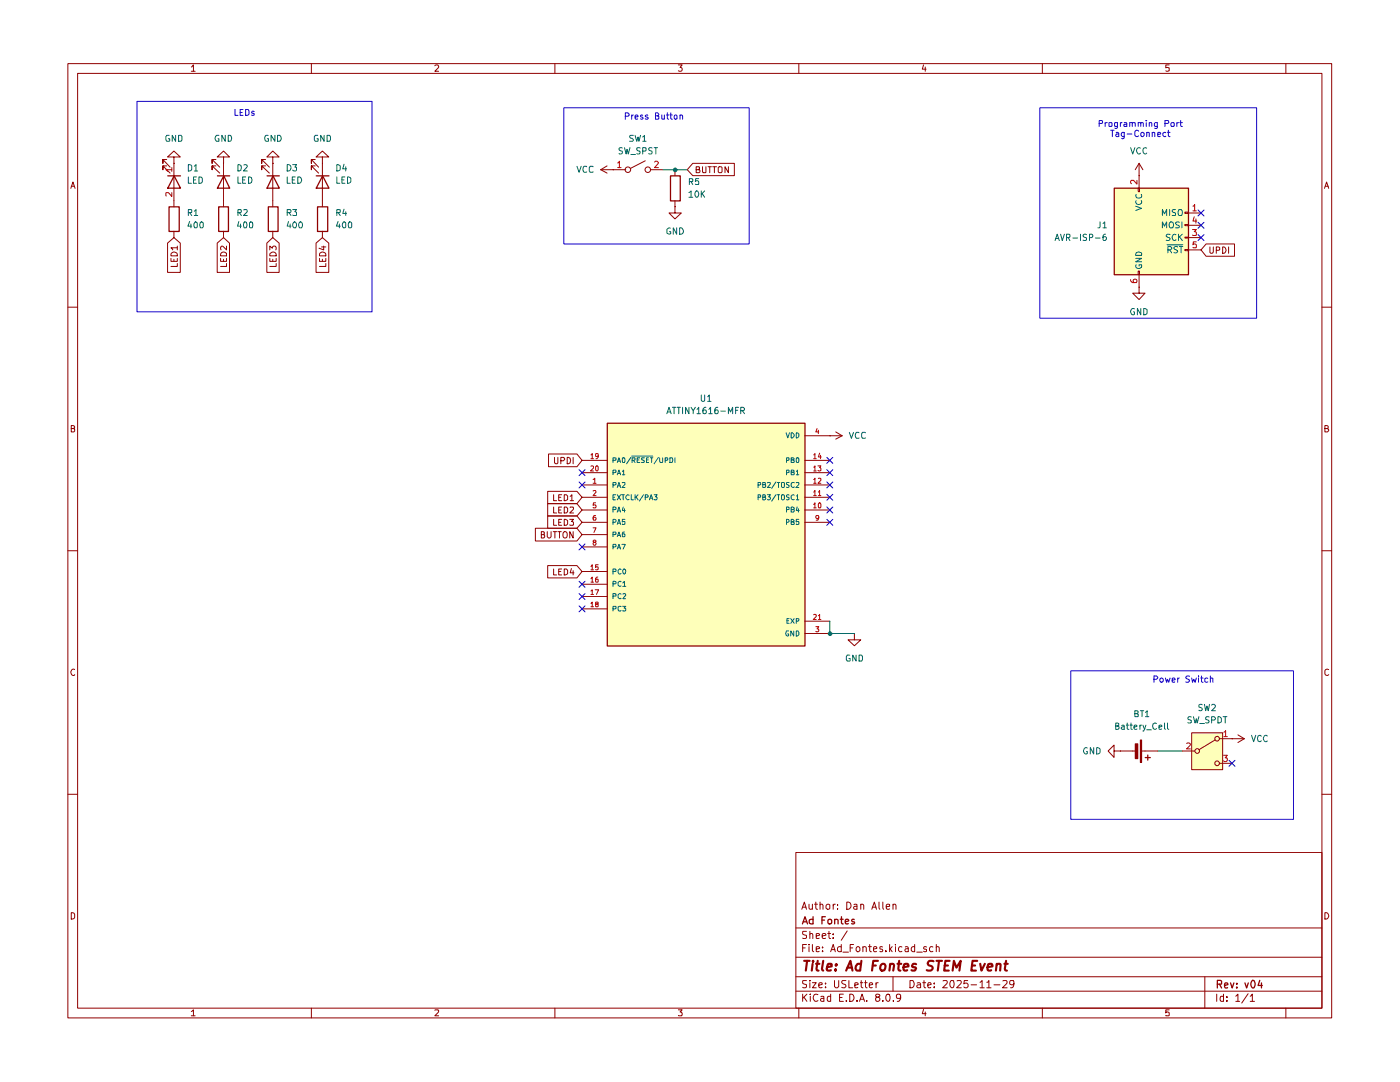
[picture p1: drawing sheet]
<svg xmlns="http://www.w3.org/2000/svg" width="279mm" height="216mm" viewBox="0 0 279 216" stroke-linecap="round" stroke-linejoin="round" font-family="sans-serif">
<g fill="none" stroke="#900000" stroke-width=".2">
<path d="M13.5 12.7h252.3v190.4h-252.3zM15.5 14.6h248.3v186.6h-248.3zM38.2 13.4l.4-.4v1.2M38.2 14.2h.7M62.1 12.7v1.9M86.8 13.1l.5-.1 .2 .2v.3l-.7 .7h.7M110.7 12.7v1.9M135.4 13h.7l-.4 .5h.4v.2v.4h-.7M159.4 12.7v1.9M184.3 13l-.2 .8h.7M184.7 13.4v.8M208 12.7v1.9"/>
<path d="M233.3 13h-.6v.5h.6v.6h-.6M256.6 12.7v1.9M14.1 37.6l.5-1.3 .4 1.3M14.2 37.2h.6M264.3 37.6l.4-1.3 .5 1.3M264.5 37.2h.6M13.5 61.3h2M263.8 61.3h2M14.2 85.5l.6-.1v-.4l-.6-.1v1.3h.5l.2-.2v-.4l-.3-.1M264.4 85.5l.6-.1v-.4l-.6-.1v1.3h.5l.3-.4-.4-.3M13.5 109.9h2M263.8 109.9h2"/>
<path d="M14.9 133.6l-.2-.1a.64 .64 0 0 0-.6 .7 .64 .64 0 0 0 .6 .6l.2-.2M265.2 133.6l-.4-.1-.4 .4v.5l.2 .3 .3 .1 .3-.2M13.5 158.5h2M263.8 158.5h2M158.8 170.1h105v31.1h-105zM162.8 180v1.2l.2 .2h.1M163.7 180v1.4M169 180a.73 .73 0 0 1 .8 .7 .73 .73 0 0 1-.8 .7zM175.4 180v1.2l.2 .2M176.2 180v1.2l.2 .2M14.2 182.1a.52 .52 0 0 1 .7 .4v.5a.52 .52 0 0 1-.7 .4zM158.8 197.8h105"/>
<path d="M158.8 194.9h105M158.8 191h105M158.8 185.2h105M160 181.4l.5-1.4 .4 1.4M160.2 198.4v1.4M160.2 189.1h.5M160.2 181h.7M160.4 199l.6 .8M160.9 195.7h-.7v.5l.7 .3v.5h-.7M160.9 188.5h-.7v1.4M160.9 185.8l-.7 .1v.4l.7 .4v.5h-.7M161 198.4l-.8 .8"/>
<path d="M161.5 188.5h.1M161.5 180.4v.8a.37 .37 0 0 0 .3 .2 .37 .37 0 0 0 .3-.1M161.5 188.9v1M161.6 195.7h.1M161.6 186.4l.2-.1h.3l.1 1M161.6 185.8v1.5M161.6 196.1v1M161.7 198.4v.1M161.7 198.8v1M162.1 196.1h.8l-.8 1h.8M162.1 188.5v1.2l.3 .2M162.1 180.4v1"/>
<path d="M162.6 180.4h.5M162.9 189.4l.7-.2-.1-.2h-.6v.8h.6M162.9 186.8l.7-.2-.1-.3h-.6v.9h.6M163.2 198.5a.67 .67 0 0 0-.9 .5 .67 .67 0 0 0 .8 .7l.1-.1M163.4 196.6l.7-.2v-.2l-.4-.1-.3 .2 .1 .7h.6M163.7 180.6l.1-.2 .4 .1 .1 .9M163.8 198.9h.6v.9M164.1 186.8l.7-.2v-.3h-.5l-.2 .2 .1 .7h.6M164.2 189.7v.2M164.2 189v.1M164.4 199.2h-.4l-.3 .3 .3 .3 .4-.1M164.8 196.9v.2"/>
<path d="M164.8 196.2v.1M164.9 180.6l.3-.2 .4 .2-.1 .8a.45 .45 0 0 1-.7-.2zM165.2 186.3h.6M165.4 185.8v1.2l.2 .3h.2M165.8 198.9l-.4-.1-.3 .3 .1 .6h.6M165.8 189.9l.5-1.4 .4 1.4M165.8 198.4v1.4M165.9 189.5h.7M166.3 187.1v.2M166.3 186.3v.2M166.3 180.4v1M166.5 195.7v1.1l.3 .3h.3l.3-.3v-1.1"/>
<path d="M166.7 180.4l-.3 .1-.1 .3M167.1 181.3v.1M167.1 180.5v.2M167.6 199h.5M167.9 189h-.6l-.2 .2v.5a.52 .52 0 0 0 .8 .1M167.9 188.5v1.4M168.2 190h1.1M168.3 198.4h-.7v1.4h.7M168.8 195.7h-.7a.61 .61 0 0 0 .6 .8l.1 .3-.2 .3-.6-.1M168.9 199.6v.2M169.1 185.8l-1.2 1.8M169.4 195.7v1.4h.8"/>
<path d="M169.6 198.4a.73 .73 0 0 1 .8 .7 .73 .73 0 0 1-.8 .7zM169.7 189.1h.5M170.3 188.5h-.6v1.4M170.4 180.5h.6v.9M170.6 196.6l.7-.2-.1-.2h-.6v.8h.6M170.9 189.1l.2-.2 .4 .2 .1 .6-.2 .2h-.3l-.2-.2zM171 199.6v.2M171 180.8h-.4l-.3 .3 .3 .3h.4M171.5 199.8l.5-1.4 .5 1.4M171.7 196.1h.5M171.7 199.4h.7M171.8 180.6v-.1a.36 .36 0 0 1 .6 .2v.7"/>
<path d="M171.8 180.4v1M171.9 195.7v1.1l.3 .3M172.2 189.1l.1-.1a.36 .36 0 0 1 .6 .1v.8M172.2 188.9v1M172.5 196.1h.6M172.7 195.7v1.1l.2 .3h.2M173 199.6v.2M173.3 188.9h.6M173.5 196.6l.7-.2-.2-.3-.4 .1-.1 .6 .2 .3 .4-.1M173.6 188.5v1.2l.1 .2h.2M174 181.4l.5-1.4 .4 1.4M174.1 181h.7"/>
<path d="M174.3 189.4l.7-.2-.2-.3-.4 .1-.1 .7 .2 .2 .4-.1M174.8 196.1v1M175 199l-.3-.3a.43 .43 0 0 1 .5-.3 .43 .43 0 0 1 .4 .3l-.2 .2a.56 .56 0 0 0-.5 .2 .56 .56 0 0 0-.1 .6 .52 .52 0 0 0 .8-.1v-.4l-.3-.2M175.3 196.1l-.4 .1-.1 .2M176.1 189h-.5v.3l.4 .1 .2 .3-.2 .2-.4-.1M176.2 199.6v.2M176.8 189.7v.2M176.9 180.9l.6-.1v-.3l-.4-.1-.2 .3 .1 .7h.5M177 198.5h.5a1.01 1.01 0 0 1-.2 1.3h-.1a.93 .93 0 0 1-.2-1.3zM177.5 188.5v1.4M177.6 189.3l.5 .6M178.1 188.9l-.6 .6"/>
<path d="M178.2 180.6l.2-.2 .3 .1 .1 .9M178.2 180.4v1M178.2 194.9v2.9M178.3 199.6v.2M178.7 188.5h.1M178.7 188.9v1M179.7 199l-.1 .2h-.5l-.2-.2 .1-.5 .5-.1 .2 .2v.9l-.2 .2-.4 .1M180 189l-.4-.1-.3 .3v.5l.3 .2 .4-.1M180.7 189h.5l.1 .9M181.3 189.2l-.5 .1-.2 .3 .2 .3 .5-.1M181.6 195.7h.6a.81 .81 0 0 1 .3 .9 .81 .81 0 0 1-.9 .5zM182.5 189l-.3-.1-.3 .2v.6a.45 .45 0 0 0 .6 .1"/>
<path d="M182.5 188.5v1.4M183 190h1.1M183 196.2h.6l.1 .9M183.7 196.4l-.5 .1-.2 .3 .2 .3 .5-.1M184.1 196.1h.6M184.4 195.7v1.1l.2 .3h.1M184.9 189l-.4-.1-.2 .2 .2 .3 .4 .1v.3h-.6M185.2 196.6l.6-.2-.1-.3-.5 .1v.6l.1 .3 .5-.1M186.2 189l-.4-.1-.3 .3v.5l.3 .2 .4-.1M186.4 196.9v.2M186.4 196.2v.1M186.9 189.1v-.1a.36 .36 0 0 1 .5 .1v.8"/>
<path d="M186.9 188.5v1.4M188.2 195.7h.7l.2 .3-1 1.1h1M189.7 195.7h.5a1.1 1.1 0 0 1-.1 1.4 .87 .87 0 0 1-.4-1.4zM191 195.7h.7l.2 .3-1 1.1h1M193.1 195.7h-.7v.6l.6-.1 .2 .2v.4l-.2 .3-.6-.2M193.8 196.5h1.1M195.6 196l.4-.3v1.4M195.6 197.1h.8M196.9 196h.2l.3-.3v1.4M196.9 197.1h.9M198.4 196.5h1.2M200.1 195.7h.7l.2 .3-.9 1.1h.9"/>
<path d="M202.4 196.3l-.3 .2-.5-.1v-.7h.7l.1 .2-.2 1-.5 .2M240.5 194.9v6.3M242.8 198.4v1.4M244.2 198.9l-.4-.1-.3 .3 .1 .6h.6M244.2 198.4v1.4M244.9 199.6v.2M244.9 198.9v.1M246.6 198.8l.5-.4v1.4M246.6 199.8h.8M249.1 198.3l-1.3 1.8M249.5 198.8l.4-.4v1.4M249.5 199.8h.9"/>
<path d="M264.4 182.1a.65 .65 0 0 1 .8 .6 .65 .65 0 0 1-.8 .7zM38.2 201.8l.4-.3v1.2M38.2 202.7h.7M62.1 201.2v1.9M86.8 201.6l.7-.1v.2v.3l-.7 .7h.7M110.7 201.2v1.9M135.4 201.5h.7l-.4 .4 .4 .1v.2v.5l-.7-.1M159.4 201.2v1.9M184.3 201.4l-.2 .9h.7M184.7 201.9v.8M208 201.2v1.9M233.3 201.5h-.6v.6l.1-.2 .5 .2v.6l-.6-.1"/>
<path d="M256.6 201.2v1.9"/>
</g>
<g fill="none" stroke="#900000" stroke-width=".25">
<path d="M160.1 184.4l.6-1.5 .5 1.5M160.3 183.9h.7M162.3 183.5l-.5-.1-.3 .3 .1 .6h.7M162.3 182.9v1.5M164 183.6h.5M164.7 182.9h-.7v1.5M165.3 183.5h.6v.8h-.6zM166.6 183.5l.4-.1 .3 .2v.8M166.6 183.4v1M167.7 183.4h.6M167.9 182.9v1.3l.4 .2M168.7 183.9l.7-.1-.2-.4h-.3l-.2 .2v.6l.2 .2 .4-.1"/>
<path d="M170.5 183.5l-.4-.1-.1 .3 .1 .2h.4l.1 .3-.2 .2-.4-.1M242.9 196.4h.8l.1-.6-.3-.2h-.6v1.5M243.4 196.4l.4 .7M244.4 196.6l.7-.1-.2-.4-.4 .1-.1 .7 .2 .2h.4M245.6 196.1l.3 1 .3-1M246.8 197v.1M246.8 196.2v.2M248.5 196.1l.3 1 .3-1M250 195.6h.1a1 1 0 0 1 0 1.5 .88 .88 0 0 1-.1-1.5zM251.4 195.6l-.3 1h.8M251.8 196.1v1"/>
</g>
<g fill="none" stroke="#900000" stroke-width=".42">
<path d="M160.5 191.7h1.1M161.1 191.7l-.3 2M162.2 192.3l-.2 1.4M162.3 191.7v.2M162.9 192.3h.6M163.2 191.7l-.3 1.6 .1 .3 .4 .1M164.3 191.7l-.3 1.6 .3 .4M165.1 193l.9-.2v-.4l-.6-.1a1.25 1.25 0 0 0-.3 1.3h.7M166.7 193.4v.3M166.9 192.4l.1 .2h-.3l.2-.2-.1 .3M168.9 193.7l.8-2 .4 2M169.1 193.1h.9"/>
<path d="M171.8 192.4l-.2-.1a.63 .63 0 0 0-.8 .4l-.1 .5 .2 .4h.8M171.9 191.7l-.2 2M174.2 192.7h.6M175.2 191.7h-.9l-.3 2M175.8 192.6a.52 .52 0 0 1 .8-.2l.1 .3v.5l-.2 .4-.3 .1-.4-.1-.2-.4zM177.6 192.6a.45 .45 0 0 1 .4-.3 .45 .45 0 0 1 .4 .4l-.1 1M177.7 192.3l-.2 1.4M179.1 192.3h.8M179.4 191.7l-.1 1.6 .1 .3 .3 .1M180.3 193l1-.2-.1-.4-.5-.1-.2 .1-.1 .3v.9h.7M182.8 192.4l-.5-.1-.3 .4 .2 .3 .5 .1 .1 .1-.1 .4h-.8M186.3 191.8l-.8-.1-.4 .5a.95 .95 0 0 0 .9 .6l.1 .1a.49 .49 0 0 1-.4 .8l-.7-.1"/>
<path d="M186.9 191.7h1.1M187.4 191.7l-.2 2M188.5 192.7h.7M189.5 191.7h-.8l-.3 2h1M190.1 193.7l.3-2 .5 1.4 .8-1.4-.2 2M194 192.7h.6M195 191.7h-.9l-.3 2h1M195.6 192.3l.3 1.4 .7-1.4M197.1 193l1-.2-.1-.4-.5-.1-.3 .1-.1 .3v.9h.7M198.9 192.6l.3-.3 .5 .1-.1 1.3M198.9 192.3l-.1 1.4M200.4 192.3h.7"/>
<path d="M200.8 191.7l-.3 1.6 .1 .3 .4 .1"/>
</g>
<g fill="#feffba">
<path d="M121.2 84.4h39.4v44.5h-39.4z"/>
<path d="M237.8 146.2h6.2v7.4h-6.2z"/>
<path d="M222.3 37.5h14.8v17.3h-14.8z"/>
</g>
<path d="M121.2 84.5h39.5v44.4h-39.5zM227.7 147.7v4.4" fill="none" stroke="#900000" stroke-width=".25"/>
<g fill="none" stroke="#900000" stroke-width=".2">
<path d="M116.2 96.8h5M116.2 99.2h5M116.2 94.3h5M116.2 91.9h5M160.6 96.8h5M160.6 99.2h5M160.6 94.3h5M160.6 91.9h5M160.6 86.9h5M116.2 101.8h5M116.2 114h5M116.2 116.6h5"/>
<path d="M116.2 119h5M116.2 104.2h5M116.2 106.7h5M116.2 109.1h5M160.6 101.8h5M160.6 104.2h5M116.2 121.5h5M160.6 123.9h5M160.6 126.4h5M222.3 149.9v-1.2l-1.2 1.2 1.2 1.2v-1.2h1.3M223.6 149.9h.1M226.6 148.4h.5v3h-.5z"/>
<path d="M227.6 147.7h.2v4.4h-.2zM236 149.9h2.4M237.8 146.2h6.2v7.4h-6.2zM242.5 147.7l-3.2 1.9M243.3 147.4h5M243.3 152.3h2.6M245.9 147.4h.1M247.1 146.6l1.2 .8M248.3 147.4l-1.2 .8"/>
<circle cx="238.9" cy="149.9" r=".47"/>
<circle cx="242.9" cy="152.3" r=".47"/>
<circle cx="242.9" cy="147.4" r=".47"/>
</g>
<g fill="none" stroke="#006665" stroke-width=".2">
<path d="M122.3 96.8l.6-.1v-.4h-.6v1M122.3 91.9l.6-.1v-.4h-.6v.9M122.3 94.3l.6-.1v-.3l-.6-.1v.9M122.3 99.2h.4M122.8 98.7h-.5v1h.5M123.2 97.3l.3-1 .4 1M123.2 92.3l.3-.9 .4 .9M123.2 94.7l.3-.9 .4 .9M123.2 98.7l.7 1M123.4 96.9h.4M123.4 92h.4M123.4 94.5h.4"/>
<path d="M123.9 98.7l-.7 1M124 98.7h.6M124.2 96.3h.4l.1 .4-.6 .6h.6M124.2 94.1l.3-.3v.9M124.2 94.7h.5M124.3 91.4h.3l.1 .1-.1 .8h-.3l-.1-.2zM124.4 98.7v1M125.6 98.8l-.4-.1-.3 .4 .3 .6 .4-.1M125.9 91.3l-.9 1.2M126 98.7v1h.4M126.1 91h4.2M126.2 91.9l.5-.1v-.4h-.5v.9"/>
<path d="M126.4 91.9l.3 .4M126.7 98.7v1M126.9 99.1l.4 .6M127.2 91.8h.3M127.3 98.7l-.6 .6M127.7 91.4h-.5v.9h.5M128.4 98.7l-.8 1.3M128.6 91.4h-.5v.4l.4 .1 .1 .2-.1 .2h-.5M128.8 99.2h.5l.1-.3-.6-.2v1M129 91.8h.4M129.5 91.4h-.5v.9h.5M129.6 99.7l.4-1 .3 1"/>
<path d="M129.7 99.4h.5M129.8 91.4h.5M130 91.4v.9M130.6 98.7h.5l-.3 .4h.3v.5l-.1 .1-.4-.1M131.4 91.3l-.8 1.2M131.7 91.4v.7l.1 .2 .4-.1v-.8M132.8 91.9l.5-.1v-.4h-.5v.9M133.7 91.4h.5l.1 .5-.2 .4h-.4zM134.7 91.4v.9M151.3 99.2h.4l.1-.4-.5-.1v1M151.3 96.8l.5-.1-.1-.4h-.4v1M152.2 99.2l.5-.1v-.3l-.5-.1v1h.5l.1-.3-.2-.2"/>
<path d="M152.2 96.7h.5v-.4h-.5v1h.5l.1-.4-.2-.2M153.2 98.7h.6l-.4 .4h.3l.1 .5-.2 .1-.4-.1M153.2 96.3h.5l.1 .1-.6 .9h.6M154.9 98.7l-.9 1.3M154.9 96.2l-.9 1.2M155.1 98.7h.5M155.1 96.3h.5M155.4 96.3v1M155.4 98.7v1M156 98.9l.1-.2 .4 .2v.7l-.1 .1-.4-.1zM156 96.3h.5v.1v.7l-.1 .2-.4-.2zM156.9 86.4l.3 1 .4-1"/>
<path d="M157 94.3l.5-.1-.1-.4h-.4v.9M157 91.9l.5-.1-.1-.4h-.4v.9M157.5 98.8h-.5v.3l.5 .2v.3h-.5M157.5 96.3h-.5l.1 .4 .4 .2-.2 .4-.3-.1M157.9 94.2h.4l.2-.2-.2-.2h-.4v.9h.5l.1-.4-.3-.1M157.9 91.8h.4l.2-.3-.2-.1h-.4v.9h.5l.1-.4-.3-.1M157.9 86.4h.3l.3 .4-.3 .6h-.3zM158.5 98.8l-.3-.1-.3 .3v.5l.3 .2 .3-.1M158.5 96.3h-.4l-.2 .2v.5l.3 .3 .3-.2M158.9 99l.3-.3v1M158.9 96.3h.4l.1 .4-.6 .6h.6M158.9 94.1l.3-.3v.9"/>
<path d="M158.9 86.4l.5 .2v.5l-.3 .3h-.2zM158.9 99.7h.5M158.9 94.7h.5M159 91.4h.3l.1 .1-.1 .8h-.3l-.1-.2zM122.3 114h.5l.1-.4-.6-.1v1.1M122.3 116.5h.5l.1-.4-.6-.1v1M122.3 119h.5l.1-.5-.6-.1v1.1M122.3 101.7h.5l.1-.4-.6-.1v1M122.3 104.2h.5l.1-.4-.1-.2h-.5v1M122.3 106.7l.6-.1v-.3l-.6-.1v.9M122.3 109.1l.6-.1v-.3l-.6-.1v1M123.2 102.2l.3-1 .4 1"/>
<path d="M123.2 104.6l.3-1 .4 1M123.2 107.1l.3-.9 .4 .9M123.2 109.6l.3-1 .4 1M123.4 101.9h.4M123.4 104.4h.4M123.4 106.8h.4M123.4 109.3h.4M123.9 113.6l-.3-.1-.2 .3v.5l.2 .3 .3-.1M123.9 116.1l-.3-.1-.2 .2v.6l.2 .2 .3-.1M123.9 118.5l-.3-.1-.2 .3v.5l.2 .3 .3-.1M124.1 108.6h.7l-.4 1M124.3 116.3l.3-.3v1"/>
<path d="M124.3 118.5l.4-.1 .2 .3-.6 .8h.6M124.3 117h.6M124.4 113.6l.1-.1a.54 .54 0 0 1 .4 .5 .54 .54 0 0 1-.4 .6l-.1-.1-.1-.4zM124.4 101.2l-.2 .7h.6M124.6 106.2l-.4 .1v.7h.5v-.4l-.3-.1-.2 .2M124.6 101.5v.7M124.7 103.6h-.5v.5h.5l-.1 .5h-.4M157 101.7h.4l.1-.4-.5-.1v1M157 104.2h.3l.2-.1-.2-.5h-.3v1M157.9 101.7l.5-.1 .1-.3-.6-.1v1h.4l.2-.1v-.3l-.3-.1M157.9 104.1l.6-.1-.3-.4h-.3v1h.5l.1-.4-.3-.1M159.1 101.2l-.2 .7h.6"/>
<path d="M159.3 101.5v.7M159.4 103.6h-.5v.5h.5l-.1 .5h-.4M122.3 121.5l.6-.1v-.3l-.6-.1v.9M123.9 121.1l-.4-.1-.1 .2v.6h.5M124.3 121h.6l-.4 .3 .4 .2-.1 .4-.5-.1M157.1 123.9h.3M157.4 125.9h-.4a.52 .52 0 0 0-.2 .6 .52 .52 0 0 0 .6 .3v-.3h-.2M157.5 123.4h-.4v1h.4M157.8 123.4l.7 1M158.4 125.9v1l-.6-1v1M158.5 123.4l-.7 1M158.9 123.9h.5l-.1-.5h-.4v1"/>
<path d="M158.9 125.9h.4l.1 .3v.5l-.3 .2h-.2z"/>
</g>
<g fill="none" stroke="#b90000" stroke-width=".2">
<path d="M117.9 90.8l.3-.3v1M117.9 93h.5v.4l-.5 .6h.5M117.9 91.5h.5M118.4 95.7l.3-.3v1M118.4 98l.4-.1 .2 .2-.6 .8h.6M118.4 96.4h.6M118.9 93.1l.2-.1 .3 .1v.6l-.2 .3-.3-.3zM119.4 90.9l-.1 .2h-.3l-.1-.5h.5v.7l-.4 .2M162.4 98.2l.2-.3v1M162.4 95.7l.2-.3v1M162.4 93.2l.2-.2v1M162.4 90.8l.2-.3v1"/>
<path d="M162.4 96.4h.5M162.4 98.9h.5M162.4 94h.5M162.4 91.5h.5M163.1 85.5l-.3 .7h.6M163.2 93h.6l-.2 .3 .2 .2v.4h-.6M163.3 98.2l.3-.3v1M163.3 95.5h.5v.3l-.6 .6h.6M163.3 98.9h.5M163.3 85.8v.7M163.6 90.4l-.3 .8h.6M163.7 90.8v.7"/>
<path d="M117.9 113l.3-.3v1M117.9 115.5l.3-.4v1.1M117.9 117.9l.3-.2v.9M117.9 113.7h.5M117.9 116.2h.5M117.9 118.6h.5M118.4 105.3h.6l-.5 1M118.5 108.2l-.1-.3 .4-.1 .2 .2-.6 .4 .1 .4h.3l.2-.3-.2-.3M118.8 117.7h.7l-.5 .9M118.9 100.3h-.5v.5h.5v.5h-.5M118.9 102.9h-.4l-.1 .4v.5h.5l.1-.4-.2-.2-.4 .2M119.3 115.1l-.4 .3v.7h.5l-.1-.5h-.3l-.1 .1"/>
<path d="M119.4 112.7h-.5v.5h.5v.4h-.5M162.4 100.7l.2-.4v1M162.4 101.3h.5M163.4 100.4l.3-.1 .1 .3-.1 .7h-.3l-.1-.1zM163.4 103.3l-.4 .2-.2-.2 .1-.4h.4l.1 .1-.2 .8h-.3M117.9 120.4l.3-.3v1M117.9 121.1h.5M119 120.6l-.1-.1v-.3l.4-.1 .1 .4-.5 .1 .1 .5 .4-.1v-.4h-.2M162.4 122.7h.5v.3l-.6 .6h.6M162.8 125h.6l-.3 .5h.2l.1 .4-.2 .2-.4-.1M163.3 122.8l.3-.2v1M163.3 123.6h.5"/>
<path d="M236.8 148.3l.5-.1 .3 .3-.8 .9h.8M244.2 150.7h.7l-.4 .5h.4v.2v.5l-.6 .1-.1-.2M244.3 146.1l.3-.3v1.2M244.3 147h.6"/>
</g>
<path d="M226.6 148.4h.5v3h-.5z" fill="#900000"/>
<g fill="none" stroke="#900000" stroke-width=".2">
<path d="M119.9 33.9l1.3 .6M119.9 33.9h5M121.2 33.1l-1.3 .8M122.3 33.9h.1M128.8 32.1l-3 1.5M129.8 33.9h2.4M134.7 33.9v1.1M138.3 32.6h8.3v2.4h-8.3l-1.1-1.1zM138.9 33.9l.6-.1v-.5h-.6v1.2h.6l.2-.5-.3-.1M140.2 33.3l.1 1.2 .6-.1v-1.1M141.3 33.3h.7M141.6 33.3v1.2"/>
<path d="M142.2 33.3h.8M142.6 33.3v1.2M143.3 33.4l.2-.1h.4l.2 .1v.9l-.2 .2h-.4l-.2-.2zM145.4 33.3v1.2l-.7-1.2v1.2M227.2 37.5h.2v.8h-.2zM227.3 35h.1M227.3 32.6l-.7 1.3M227.3 32.6v4.9M227.3 32.6l.8 1.3M134.7 41.2v1.3h1.3l-1.3 1.2-1.2-1.2h1.2M134.7 41.2h.1M134.7 40v1.2"/>
<path d="M227.2 54.1h.2v.7h-.2zM227.3 57.3v1.2h1.2l-1.2 1.3-1.2-1.3h1.2M227.3 57.3h.1M227.3 54.8v2.5M236.5 49.8h.6v.2h-.6zM236.5 47.3h.6v.2h-.6zM236.5 44.8h.6v.2h-.6zM236.5 42.3h.6v.3h-.6zM237.1 42.5h2.6M237.1 47.4h2.6M237.1 45h2.6M237.1 49.9h2.6"/>
<path d="M240.7 48.7h5.7v2.4h-5.7l-1-1.2zM241.5 49.3v1.1l.1 .1h.5v-.2v-1M242.7 50l.7-.1v-.5l-.2-.1h-.5v1.2M244 49.3a.64 .64 0 0 1 .7 .6 .64 .64 0 0 1-.7 .6zM245.2 49.3v1.2M109.3 98h5.8l1.1 1.2-1.1 1.3h-5.8zM109.5 90.6h5.6l1.1 1.3-1.1 1.2h-5.6zM110.5 98.7v1.2h.6M110.7 91.3v1l.2 .2 .4-.1v-1.1M111.5 99.2h.4M111.9 91.9h.5l.3-.2-.1-.3-.7-.1v1.2M112.1 98.7h-.6v1.2h.6"/>
<path d="M112.6 98.7h.4l.3 .3v.6l-.4 .3h-.3zM113.2 91.3a.64 .64 0 0 1 .7 .6 .64 .64 0 0 1-.7 .6zM113.8 99.1l.3-.4v1.2M113.8 99.9h.7M114.4 91.3v1.2M165.6 86.9h.1M165.6 86.9h2.5M166.8 86.2l1.3 .7M168.1 86.9l-1.3 .7M106.8 105.4h8.3l1.1 1.3-1.1 1.2h-8.3zM108 106.7l.6-.1v-.4l-.6-.1v1.3l.6-.1 .1-.4-.2-.2M109.2 106.1v1l.3 .3h.2l.3-.3v-1"/>
<path d="M109.3 112.9h5.8l1.1 1.1-1.1 1.3h-5.8zM109.3 100.5h5.8l1.1 1.3-1.1 1.2h-5.8zM109.3 103h5.8l1.1 1.2-1.1 1.2h-5.8zM110.4 106.1h.7M110.5 113.5v1.2h.6M110.5 101.2v1.2h.6M110.5 103.6v1.2h.6M110.7 106.1v1.3M111.3 106.1h.7M111.5 114h.4M111.5 101.8h.4M111.5 104.2h.4"/>
<path d="M111.7 106.1v1.3M112.1 113.5h-.6v1.2h.6M112.1 101.2h-.6v1.2h.6M112.1 103.6h-.6v1.2h.6M112.4 106.3l.3-.2 .3 .1a.77 .77 0 0 1-.1 1.2l-.4-.1a.92 .92 0 0 1-.1-1zM112.6 113.5h.4l.3 .3v.7l-.4 .2h-.3zM112.6 101.2h.4l.3 .2v.7l-.3 .3h-.4zM112.6 103.6l.7 .3v.7l-.3 .2h-.4zM113.7 103.6h.8l-.5 .5h.4l.1 .2-.1 .5-.7-.1M113.8 101.3l.6-.1 .1 .3-.8 .9h.8M114 113.5l-.2 .8h.8M114.4 106.1v1.3l-.7-1.3v1.3"/>
<path d="M114.4 113.9v.8M170.5 126.4v1.3h1.3l-1.3 1.2-1.3-1.2h1.3M170.5 126.4h.1M223.6 149.9h3.2M227.8 149.9h3.3"/>
<circle cx="125.3" cy="33.9" r=".55"/>
<circle cx="129.3" cy="33.9" r=".55"/>
</g>
<path d="M133.8 35.1h2v5h-2zM222.4 37.5h14.8v17.3h-14.8zM228.6 151.2h1M229.1 150.7v1" fill="none" stroke="#900000" stroke-width=".25"/>
<g fill="none" stroke="#006665" stroke-width=".2">
<path d="M226.7 38.8l-.1 .2a.67 .67 0 0 0 .6 .5 .67 .67 0 0 0 .6-.2v-.5M226.6 41.1l1.2 .5-1.2 .4M226.6 51.6h1.2l-1.2 .6h1.2M226.7 40a.61 .61 0 0 0 .3 .8 .61 .61 0 0 0 .8-.2v-.6M226.7 52.8a.61 .61 0 0 0 .3 .8 .61 .61 0 0 0 .8-.3v-.5h-.5v.3M226.8 50.4h.9l.1 .1v.5h-1.2zM232 43v-1.2l.4 .9 .4-.9v1.2M232 45.5v-1.2l.4 .8 .4-.8v1.2M232.9 48.8h3.1M233.1 49.9h.5l.2-.5-.2-.2h-.5v1.3M233.4 44.4l.3-.1 .3 .1a.87 .87 0 0 1 0 1.1h-.5l-.2-.4zM233.4 41.8v1.2"/>
<path d="M233.4 49.9l.4 .6M233.5 46.8h-.7v.4l.5 .2 .2 .3-.2 .3-.6-.1M234.6 41.8h-.5l-.2 .3 .3 .3 .4 .2v.3l-.7 .1M234.7 46.8l-.3-.1a.65 .65 0 0 0-.5 .7 .65 .65 0 0 0 .5 .6l.3-.2M235 49.3l-.5-.1-.2 .2 .1 .3 .5 .3 .1 .2-.2 .3-.5-.1M235.2 46.7v1.3M235.3 41.8h.5l.1 .2 .1 .6-.2 .4h-.5l-.1-.2-.1-.6zM235.4 44.4h-.7l-.1 .2 .6 .4 .2 .3-.2 .2h-.6M235.4 47.2l.6 .8M235.4 49.2h.6M235.7 49.2v1.3M235.9 44.3v1.2"/>
<path d="M236 46.7l-.8 .7"/>
</g>
<path d="M123.3 32.5l.3-.3v1.2M123.3 33.4h.6M130.6 32.3l.2-.1h.3l.3 .2-.8 1h.8M226.9 36v.7l-.7-.7h-.4l-.2 .1v.4l.2 .2M225.6 55.8v.2l.4 .4 .8-.1a.36 .36 0 0 0-.2-.6h-.2a.35 .35 0 0 0-.3 .3 .35 .35 0 0 0 .3 .4M238 45.8h.8l-.5 .4 .5 .2v.5h-.8M238.1 41.1l.3-.3v1.3M238.1 42.1h.7M238.3 43.3l-.2 .8h.7M238.7 43.7v.8M238.8 48.3h-.6l-.1 .5 .1-.1 .5 .1 .1 .6h-.7" fill="none" stroke="#b90000" stroke-width=".2"/>
<path d="M132.2 33.9h5M165.6 123.9v2.5h4.9M231.1 149.9h4.9" fill="none" stroke="#009a00" stroke-width=".2"/>
<g fill="none" stroke="#1300ca" stroke-width=".2">
<path d="M112.5 21.5h37v27.2h-37zM124.8 23.2l.7-.1 .1-.3-.3-.3h-.5v1.3M126.1 22.9v.9M126.4 22.9l-.3 .3M126.7 23.4l.6-.1-.1-.4-.5 .2v.5l.2 .2 .4-.1M128.3 23h-.5v.3l.4 .1 .2 .2-.2 .2-.4-.1M129.3 23l-.3-.1-.2 .3 .4 .2 .2 .2-.2 .2-.4-.1M130.8 23.1h.5l.2-.3-.3-.3h-.4v1.3h.5l.2-.1v-.4l-.3-.2M132.1 22.9v.8h.5M132.6 22.9v.9M133 22.9h.4M133.2 22.5v1.1l.2 .2"/>
<path d="M133.7 22.9h.5M133.9 22.5v1.1l.3 .2M134.6 23l.4-.1 .1 .2v.6h-.5zM135.7 23.1l.2-.2 .3 .2v.7M135.7 22.9v.9M207.5 21.5h43.3v42h-43.3zM219.4 24.6h.6v-.6h-.6v1.2M220.6 24.5v.7M221 24.5l-.4 .1M221.3 24.6h.6l-.1 .6-.5-.1zM221.7 26h.6M222 26v1.3"/>
<path d="M222.8 26.5l.3-.1 .2 .2v.7M223 25.2h-.5v-.7h.5v.9l-.2 .3-.3-.1M223.3 26.8h-.5l-.1 .1 .1 .4 .5-.1M223.6 24.5v.7M223.9 24.5h-.2l-.1 .1M224.4 24.5h.4l.1 .1v.6h-.5v-.4l.5-.1M224.4 26.4v1.1l-.3 .2-.2-.1M224.4 26.5l-.4-.1-.2 .3v.3l.2 .3 .4-.1M225 26.8h.9M225.5 24.6l.5-.1v.7M225.5 24.5v.7M226 24.6l.1-.1h.4l.1 .7"/>
<path d="M227.2 24.6l.4-.1 .1 .7M227.2 24.5v.7M227.2 26.2l-.4-.2-.3 .3 .1 .8 .2 .2 .4-.2M227.7 24.6v-.1h.4l.1 .7M227.8 26.5l.3-.1 .2 .3v.3l-.2 .3-.3-.1-.1-.2zM228.8 24v.1M228.8 24.5v.7M228.9 26.5h.5v.8M228.9 26.4v.9M229.4 24.6l.4-.1 .1 .7M229.4 24.5v.7M230 26.5h.5v.8"/>
<path d="M230 26.4v.9M231 25.2h-.5l-.1-.1v-.5l.1-.1h.5v1.1h-.5M231.1 26.8h.5l-.1-.4-.4 .1v.7h.5M232.5 24.6h.6l.2-.1-.1-.4-.7-.1v1.2M232.7 26.5l-.4-.1-.2 .3v.3l.2 .3 .4-.1M233 26.4h.5M233.2 26v1.1l.3 .2M233.7 24.6l.1-.1h.5v.7h-.5l-.1-.1zM234.9 24.5v.7M235.2 24.5l-.3 .1M235.5 24.5h.5M235.6 24v1.1l.1 .1h.3"/>
<path d="M213.7 133.9h44.4v29.6h-44.4zM230.3 135.5h.5l.3-.4-.3-.2h-.5v1.2M231.6 135.4l.3-.1 .3 .2v.4l-.3 .2-.4-.2zM232.6 135.3l.2 .8 .2-.6 .3 .6 .2-.8M233.9 135.7l.6-.1-.1-.3-.5 .1v.7h.5M235 135.3v.8M235.4 135.3l-.4 .2M237.4 135l-.5-.1-.3 .2 .1 .3 .7 .4-.3 .3h-.5M237.8 135.3l.2 .8 .2-.6 .3 .6 .3-.8M239.2 134.9v.1M239.2 135.3v.8M239.6 135.3h.5"/>
<path d="M239.8 134.9v1.1l.3 .1M241 135.4h-.5v.6l.2 .1h.3M241.6 135.4h.5v.7M241.6 134.9v1.2"/>
</g>
<g fill="none" stroke="#09008a" stroke-width=".2">
<path d="M239.1 46.8l1.2 1.2M239.1 44.4l1.2 1.1M239.1 41.9l1.2 1.2M240.3 46.8l-1.2 1.2M240.3 44.4l-1.2 1.1M240.3 41.9l-1.2 1.2M115.6 96.2l1.2 1.2M115.6 93.7l1.2 1.2M116.8 96.2l-1.2 1.2M116.8 93.7l-1.2 1.2M165 93.7l1.2 1.2M165 98.6l1.2 1.2"/>
<path d="M165 91.3l1.2 1.2M165 96.2l1.2 1.2M166.2 93.7l-1.2 1.2M166.2 98.6l-1.2 1.2M166.2 91.3l-1.2 1.2M166.2 96.2l-1.2 1.2M115.6 118.4l1.2 1.2M115.6 108.5l1.2 1.2M115.6 116l1.2 1.2M116.8 118.4l-1.2 1.2M116.8 108.5l-1.2 1.2M116.8 116l-1.2 1.2"/>
<path d="M165 101.2l1.2 1.2M165 103.6l1.2 1.2M166.2 101.2l-1.2 1.2M166.2 103.6l-1.2 1.2M115.6 120.9l1.2 1.2M116.8 120.9l-1.2 1.2M245.3 151.7l1.2 1.2M246.5 151.7l-1.2 1.2"/>
</g>
<g fill="#009a00">
<circle cx="134.7" cy="33.9" r=".47"/>
<circle cx="165.6" cy="126.4" r=".47"/>
</g>
<g fill="none" stroke="#006665" stroke-width=".2">
<path d="M33.8 27h-.5l-.2 .3v.6l.2 .3 .6-.1v-.4h-.3M35 27v1.2l-.6-1.2v1.2M35.6 27h.5l.2 .3v.6l-.2 .3h-.5zM37.6 35.3v1.3h.6M37.6 32.8l.7 .3v.7a.52 .52 0 0 1-.7 .3zM38.6 35.9h.4M38.8 33.2l.3-.4v1.3M38.8 34.1h.7M39.2 35.3h-.6v1.3h.6M39.7 35.3a.52 .52 0 0 1 .7 .3v.6a.52 .52 0 0 1-.7 .4zM43.7 27h-.5l-.3 .5 .3 .7h.5v-.5h-.2M45 27v1.2l-.7-1.2v1.2"/>
<path d="M45.5 27h.5l.1 .2 .1 .5-.2 .5h-.5zM47.5 35.3v1.3h.6M47.5 32.8a.64 .64 0 0 1 .7 .7 .64 .64 0 0 1-.7 .6zM48.4 35.9h.4M48.7 32.9l.4-.1 .3 .4-.8 .9h.8M49 35.3h-.6v1.3h.6M49.6 35.3a.64 .64 0 0 1 .7 .6 .64 .64 0 0 1-.7 .7zM53.5 27h-.4l-.2 .2-.1 .5 .3 .5 .5-.1v-.4h-.3M54.9 27v1.2l-.8-1.2v1.2M55.4 27h.5l.1 .3 .1 .4-.2 .5h-.5zM57.3 35.3v1.3h.6M57.3 32.8a.65 .65 0 0 1 .8 .7 .65 .65 0 0 1-.8 .6z"/>
<path d="M58.3 35.9h.5M58.4 32.8h.8l-.4 .6h.4v.5l-.2 .2-.6-.2M58.9 35.3h-.6v1.3h.6M59.4 35.3a.65 .65 0 0 1 .8 .6 .65 .65 0 0 1-.8 .7zM63.4 27h-.5l-.2 .3v.6l.2 .3 .6-.1v-.4h-.3M64.7 27v1.2l-.7-1.2v1.2M65.3 27h.5l.2 .3v.6l-.2 .3h-.5zM67.2 35.3v1.3h.6M67.2 32.8l.7 .3v.7l-.4 .3h-.3zM68.2 35.9h.5M68.7 32.8l-.3 .9h.8M68.8 35.3h-.6v1.3h.6"/>
<path d="M69 33.3v.8M69.3 35.3l.6 .2 .1 .1v.6l-.4 .4h-.3zM115.1 33.2l.5 1.2 .4-1.2M117.1 33.3l-.5-.1-.3 .5 .3 .7 .5-.1M118.4 33.3l-.6-.1-.2 .2v.7l.2 .3 .6-.1M124.2 29.5h-.4l-.3 .2 .1 .3 .6 .2v.4l-.3 .1-.4-.1M124.6 29.5l.4 1.2 .1-.9 .3 .9 .3-1.2M125.9 30.8h.9M126.4 27h-.6l-.2 .3 .3 .3h.3l.2 .4-.2 .2h-.6M126.7 27l.4 1.2 .2-.9 .2 .9 .3-1.2M127.8 29.5h-.7v.4l.7 .4-.1 .3-.2 .1-.4-.1M128.3 30.1h.5l.1-.1v-.5h-.6v1.2"/>
<path d="M128.3 27.3l.3-.3v1.2M128.3 28.2h.6M130.1 29.5h-.4l-.2 .2v.3l.6 .2v.4l-.1 .1-.5-.1M130.6 29.5h.6M130.9 29.5v1.2M137.5 38.4l.4-.3v1.3M137.5 39.4h.8M137.6 36.2h.6l.1-.5-.7-.1v1.2M137.9 36.2l.4 .6M138.9 38.2a.56 .56 0 0 1 .6 .3 .56 .56 0 0 1-.2 .7v.1a.55 .55 0 0 1-.6-.3 .55 .55 0 0 1 .1-.6zM139.4 35.6h-.5l-.1 .6 .1-.1h.4l.1 .1v.5h-.6M140 38.1v1.3"/>
<path d="M140.1 38.6l.5 .8M140.6 38.1l-.6 .7M225.6 29.5l.5 1.2 .4-1.2M227.6 29.5a.58 .58 0 0 0-.8 .6 .58 .58 0 0 0 .8 .5M228.9 29.5h-.3a.6 .6 0 0 0-.5 .6 .6 .6 0 0 0 .7 .5h.1M37.6 42.4h.6l.1-.5-.7-.1v1.2M37.8 44.2l-.3 .9h.8M37.8 42.4l.5 .6M38.1 44.7v.8M38.8 42.2l.3-.4v1.2M38.8 43h.7M38.9 44.4l.2-.1 .3 .2v.8l-.2 .2-.3-.1a.78 .78 0 0 1 0-1z"/>
<path d="M40 44.4l.3-.1 .3 .2v.8l-.2 .2-.4-.1zM47.5 42.4h.6v-.6h-.6v1.2M47.7 44.2l-.3 .9h.8M47.7 42.4l.5 .6M48 44.7v.8M48.7 44.4l.3-.1a.86 .86 0 0 1 .1 1.2l-.4-.1zM48.7 41.9l.5-.1 .2 .4-.8 .8h.8M49.9 44.4l.3-.1a.86 .86 0 0 1 .1 1.2h-.3l-.2-.2zM57.3 42.4h.6l.2-.2-.1-.3-.7-.1v1.2M57.6 44.2l-.3 .9h.8M57.7 42.4l.4 .6M57.9 44.7v.8"/>
<path d="M58.4 41.8h.8l-.4 .4 .4 .2v.5h-.8M58.6 44.4l.2-.1a.84 .84 0 0 1 .2 1.2h-.3a.78 .78 0 0 1-.1-1.1zM59.8 44.4l.2-.1a.84 .84 0 0 1 .2 1.2l-.4-.1a.78 .78 0 0 1 0-1zM67.2 42.4h.6l.1-.5-.7-.1v1.2M67.5 44.2l-.4 .9h.8M67.5 42.4l.4 .6M67.7 44.7v.8M68.5 44.4l.2-.1 .3 .2v.8l-.2 .2-.3-.1a.78 .78 0 0 1 0-1zM68.7 41.7l-.3 .9h.8M69 42.2v.8M69.6 44.4l.3-.1 .3 .2v.8l-.2 .2-.4-.1zM133.8 45.5h-.3l-.4 .3 .1 .8 .3 .1 .4-.1v-.4h-.3"/>
<path d="M135 45.5v1.2l-.6-1.2v1.2M135.6 45.5a.65 .65 0 0 1 .8 .6 .65 .65 0 0 1-.8 .6zM210.6 48l.4-1.3 .4 1.3M210.6 47.6h.6M211.7 46.7l.3 1.3 .4-1.3M212.8 47.4h.6l.1-.2v-.4l-.7-.1v1.3M213.2 47.4l.3 .6M214.1 47.5h1M215.6 46.7v1.3M216.8 46.8l-.4-.1-.2 .3v.2l.6 .3v.3l-.1 .2-.5-.1M217.4 47.4l.6-.1v-.5l-.6-.1v1.3M218.6 47.5h.9"/>
<path d="M219.5 44.3v1l-.4 .2M220.1 44.6l.4-.3v1.2M220.1 45.5h.7M220.6 46.7l-.3 .1-.2 .3v.7l.5 .2 .2-.3v-.3l-.2-.2h-.4l-.1 .2M140 78.8v1l.2 .3 .4-.2v-1.1M141.2 79.2l.4-.4v1.3M226.4 61.6l-.2-.1a.64 .64 0 0 0-.6 .7 .64 .64 0 0 0 .6 .6l.2-.1v-.5h-.2M227.7 61.5v1.3l-.7-1.3v1.3M228.3 61.5l.6 .2v.2v.6l-.4 .3h-.2zM133.1 82.5l.4-1.2 .4 1.2M133.2 82.2h.6M134.2 81.3h.7"/>
<path d="M134.5 81.3v1.2M135.1 81.3h.7M135.5 81.3v1.2M136.2 81.3v1.2M137.5 81.3v1.2l-.7-1.2v1.2M137.9 81.3l.4 .7 .5-.7M138.3 82v.5M139.1 81.7l.3-.4v1.2M139.1 82.5h.7M140.9 81.3h-.3l-.3 .3 .1 .9a.36 .36 0 0 0 .6-.2v-.3a.35 .35 0 0 0-.4-.2 .35 .35 0 0 0-.3 .2M141.2 80.1h.7M141.5 81.7l.3-.4v1.2"/>
<path d="M141.5 82.5h.7M143.3 81.3l-.5 .1-.1 .2v.9h.6v-.6l-.5-.1-.1 .2M143.8 82h1M145.4 82.5v-1.2l.4 .9 .4-.9v1.2M146.8 81.9h.4M147.4 81.3h-.6v1.2M147.8 82l.7-.1 .1-.4-.3-.2h-.5v1.2M148.2 82l.4 .5M169.5 86.3l.4 1.2 .4-1.2M171.4 86.4l-.5-.1-.2 .5 .2 .7 .5-.1M172.7 86.4l-.6-.1-.1 .2v.7l.1 .3 .6-.1M169.6 130.7h-.5l-.2 .3v.7l.2 .2 .6-.1v-.4h-.3"/>
<path d="M170.9 130.7v1.2l-.7-1.2v1.2M171.4 130.7h.6l.1 .3v.7l-.1 .2h-.6zM217 149.3l-.2-.1a.6 .6 0 0 0-.6 .7 .6 .6 0 0 0 .8 .5v-.5h-.2M218.3 149.2v1.2l-.7-1.2v1.2M218.9 149.2h.2l.4 .3v.6l-.4 .3h-.2zM222.7 144.9l.6-.1v-.4l-.6-.1v1.2h.4h.2v-.4l-.3-.2M223.9 144.8h.5v.7M224.4 144.9l-.6 .3v.2l.2 .1h.4M224.8 144.7h.5M225 144.3v1.1l.3 .1M225.5 144.7h.5M225.7 144.3v1.2h.3"/>
<path d="M226.3 145.1l.6-.2v-.1l-.4-.1-.2 .2v.5l.2 .1h.4M226.5 142.4h.4l.3-.2-.1-.3-.6-.1v1.2h.6l.1-.5-.3-.1M227.5 144.7v.8M227.6 141.8h.7M227.8 144.7l-.3 .1v.1M227.9 141.8v1.2M228.1 144.7l.3 .8M228.6 142.2l.3-.4v1.2M228.6 143h.7M228.7 144.7l-.4 1.2h-.2M228.9 145.6h.9M230.8 144.4l-.3-.1a.65 .65 0 0 0-.5 .6 .65 .65 0 0 0 .5 .6l.3-.1"/>
<path d="M231.3 145.1l.6-.2-.2-.2-.4 .1v.7h.5M232.4 144.3v1.1l.2 .1M233 144.3v1.1l.3 .1M237.7 143.1l-.4-.1-.2 .3v.3l.6 .2v.4h-.6M238.2 143l.3 1.3 .3-.9 .1 .9 .4-1.3M239.4 144.4h1M239.9 140.6l-.4-.1-.2 .2v.4l.6 .4-.2 .3-.4-.1M240.4 140.5l.2 1.3 .3-.9 .2 .9 .3-1.3M241.3 143.1l-.4-.1-.3 .2v.3l.7 .4-.3 .4-.4-.1M241.8 143.7l.7-.1 .1-.3-.3-.3h-.5v1.3M241.8 140.7l.2-.2h.3l.3 .3-.1 .3-.7 .7h.8M243.1 143l.4 .1 .3 .2v.7l-.5 .3h-.2z"/>
<path d="M244.1 143h.8M244.5 143v1.3M249.8 146.7l.4 1.3 .4-1.3M251.7 146.9l-.2-.2a.65 .65 0 0 0-.6 .7 .65 .65 0 0 0 .6 .6l.2-.2M252.9 146.9l-.2-.2a.64 .64 0 0 0-.6 .7 .64 .64 0 0 0 .6 .6l.2-.2"/>
</g>
<g fill="none" stroke="#900000" stroke-width=".2">
<path d="M33.3 31.8h-.8v.8v-.8l1.4 1.6M33.3 33.1h-.8v.8v-.8l1.4 1.4M34.7 31.3h1.3l-1.3-1.2-1.3 1.2h1.3v1.3M34.7 32.6h.1M34.7 32.6v8.6M43.1 31.8h-.8v.8v-.8l1.6 1.6M43.1 33.1h-.8v.8v-.8l1.6 1.4M44.6 31.3h1.2l-1.2-1.2-1.3 1.2h1.3v1.3M44.6 32.6h.1M44.6 32.6v8.6M53 31.8h-.8v.8v-.8l1.6 1.6M53 33.1h-.8v.8v-.8l1.6 1.4"/>
<path d="M54.4 31.3h1.3l-1.3-1.2-1.1 1.2h1.1v1.3M54.4 32.6h.1M54.4 32.6v8.6M62.9 31.8h-.8v.8v-.8l1.5 1.6M62.9 33.1h-.8v.8v-.8l1.5 1.4M64.3 31.3h1.3l-1.3-1.2-1.2 1.2h1.2v1.3M64.3 32.6h.1M64.3 32.6v8.6M33.4 48.5l1.3-1.1 1.3 1.1v5.9h-2.6zM34.1 51.6v.6h1.3v-.6M34.2 50.5a.67 .67 0 0 1 .8-.2 .67 .67 0 0 1 .4 .8h-1.3zM34.7 46.1v1.3"/>
<path d="M34.7 51.7v.5M35.4 52.6v.6h-1.3M35.4 49.4h-1.3l.4 .3v.2M35.4 49.1v.8M43.3 48.5l1.3-1.1 1.2 1.1v5.9h-2.5zM44 51.6v.6h1.2v-.6M44.3 50.4l.4-.1 .5 .2v.6h-1.2v-.4zM44.6 46.1v1.3M44.6 51.7v.5M45.2 52.6v.6h-1.2M45.2 49.1v.8l-.8-.8-.4 .3 .1 .5M53.3 48.5l1.1-1.1 1.3 1.1v5.9h-2.4z"/>
<path d="M53.8 51.6v.6h1.3v-.6M53.8 49.9v-.8l.6 .4v-.3l.2-.1 .4 .1v.7M53.9 50.5a.66 .66 0 0 1 .8-.2 .66 .66 0 0 1 .4 .8h-1.3zM54.4 46.1v1.3M54.4 51.7v.5M55.1 52.6v.6h-1.3M63.1 48.5l1.2-1.1 1.3 1.1v5.9h-2.5zM63.8 51.6v.6h1.2v-.6M63.8 50.5a.67 .67 0 0 1 .8-.2 .67 .67 0 0 1 .4 .8h-1.2zM64.2 49.3h.8M64.3 46.1v1.3M64.3 51.7v.5"/>
<path d="M64.6 49.1v.8l-.9-.4M65 52.6v.6h-1.2"/>
</g>
<path d="M33.5 35.1h2.5M34.8 35.1l1.2 2.4h-2.5zM43.4 35.1h2.4M44.7 35.1l1.1 2.4h-2.4zM53.3 35.1h2.4M54.5 35.1l1.2 2.4h-2.4zM63.1 35.1h2.6M64.4 35.1l1.3 2.4h-2.6zM33.7 41.3h2.1v4.9h-2.1zM43.6 41.3h2v4.9h-2zM53.5 41.3h2v4.9h-2zM63.4 41.3h2v4.9h-2z" fill="none" stroke="#900000" stroke-width=".25"/>
<path d="M34.3 33.9h-1.2l.3 .3M34.3 38.4v.8l-.7-.8-.5 .1 .1 .6M34.3 33.4v.8" fill="none" stroke="#b90000" stroke-width=".2"/>
<path d="M27.3 20.2h46.9v42h-46.9zM46.9 21.8v1.2h.6M47.9 22.4h.4M48.5 21.8h-.6v1.2h.6M49 21.8h.5l.2 .3v.7l-.3 .2h-.4zM50.7 22.3l-.3-.1-.2 .2 .1 .2 .4 .1v.2h-.5" fill="none" stroke="#1300ca" stroke-width=".2"/>
</svg>
